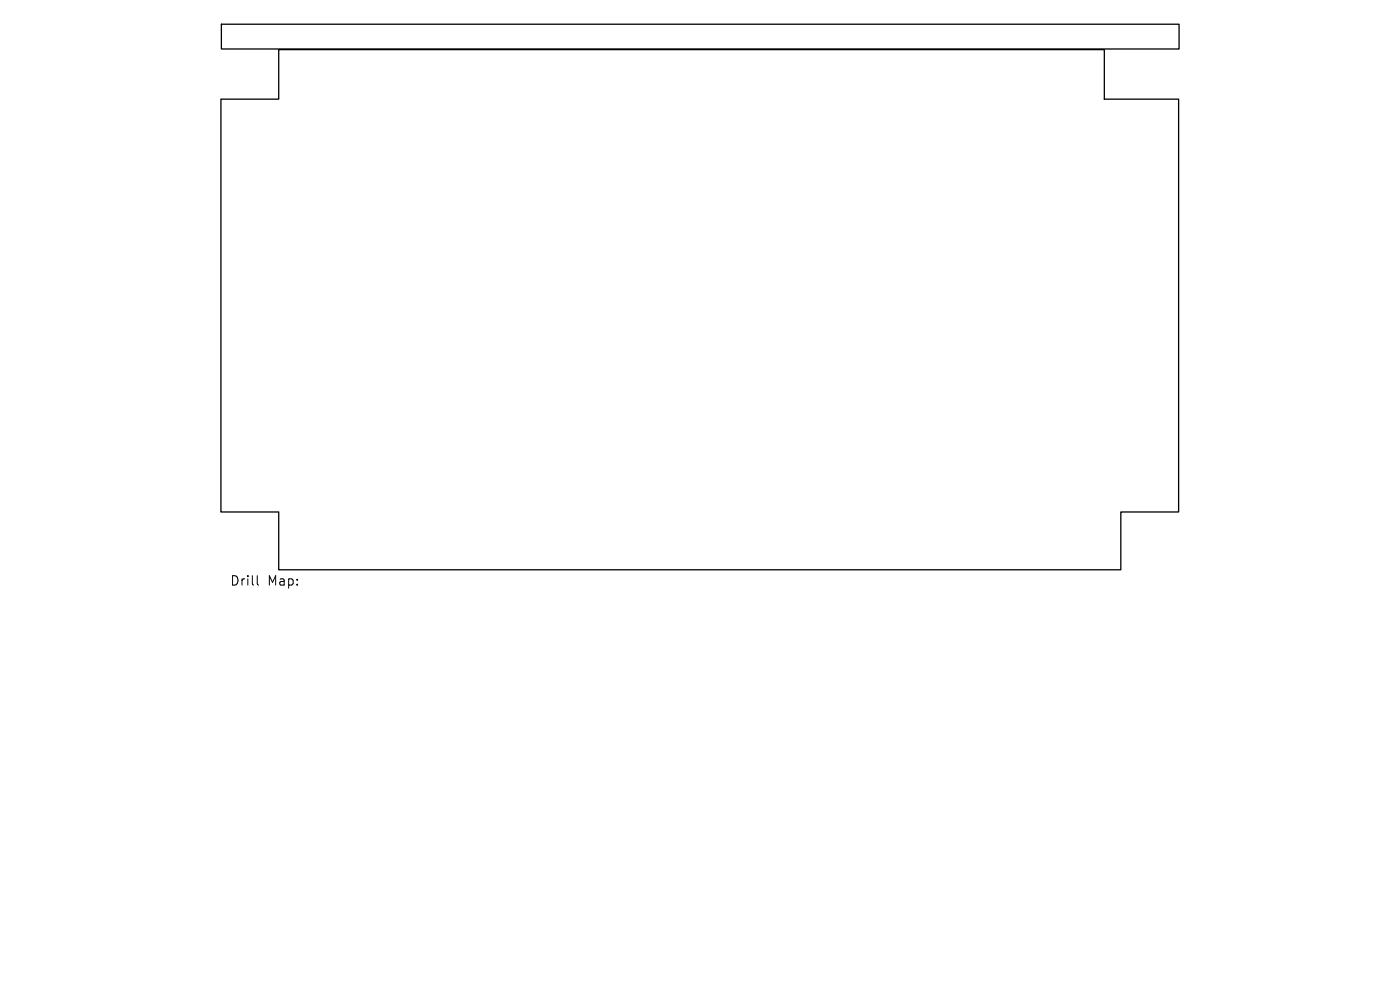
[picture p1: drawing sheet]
<svg xmlns="http://www.w3.org/2000/svg" width="297mm" height="210mm" viewBox="0 0 297 210" stroke-linecap="round" stroke-linejoin="round" font-family="sans-serif">
<defs><g id="words">
<g font-size="2.8">
<text x="48.7" y="124.5">Drill</text>
<text x="56.7" y="124.5">Map:</text>
</g>
</g></defs>
<path d="M47 5.1h203.1v5.3h-203.1zM46.9 21h12.2v-10.5h175.2v10.5h15.7v87.6h-12.2v12.3h-178.7v-12.3h-12.2z" fill="none" stroke="#000" stroke-width=".28"/>
<path d="M54.6 122.1v1.7l.3 .3" fill="none" stroke="#000" stroke-width=".21"/>
<use href="#words"/>
</svg>
